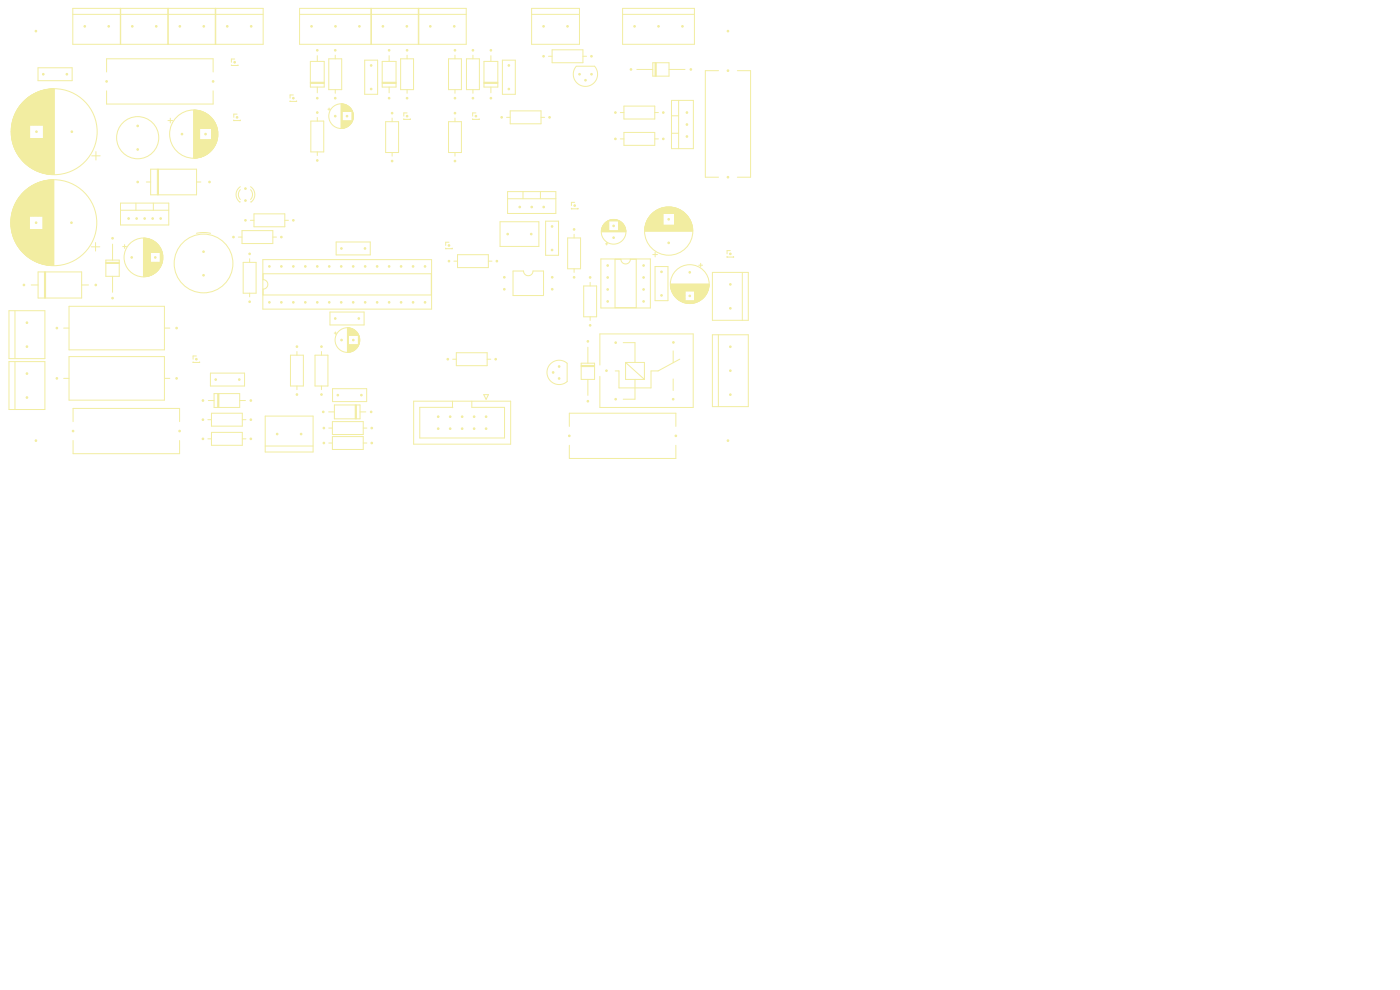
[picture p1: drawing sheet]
<svg xmlns="http://www.w3.org/2000/svg" width="297mm" height="210mm" viewBox="0 0 297 210" stroke-linecap="round" stroke-linejoin="round" font-family="sans-serif">
<g fill="none" stroke="#f2eda1" stroke-width=".21">
<path d="M7.1 20v6.5M7.2 19.9v6.6M7.3 19.9v6.6M7.4 19.8v6.7M7.5 19.8v6.7M7.6 19.7v6.8M7.7 19.7v6.8M7.8 19.7v6.8M7.8 19.6v6.9M7.9 19.6v6.9M8 19.6v6.9M8 19.5v7"/>
<path d="M8.1 14.4h7.2v2.7h-7.2zM8.1 19.5v7M8.2 19.5v7M8.3 19.4v7.1M8.4 19.4v7.1M8.5 19.4v7.1M8.6 19.3v7.2M8.7 19.3v7.2M8.8 19.3v7.2M8.8 19.2v7.3M8.9 19.2v7.3M9 19.2v7.3"/>
<path d="M9.1 19.2v7.3M9.2 19.2v7.3M9.2 19.1v17.6M9.3 19.1v17.7M9.4 19.1v17.7M9.5 19.1v17.7M9.6 19.1v17.7M9.6 19v17.8M9.7 19v17.8M9.8 19v17.9M9.9 19v17.9M10 19v17.9"/>
<path d="M10.1 19v17.9M10.2 18.9v18M10.3 18.9v18M10.4 18.9v18.1M10.5 18.9v18.1M10.6 18.9v18.1M10.7 18.9v18.1M10.8 18.9v18.1M10.9 18.9v18.1M11 18.9v18.1M11.1 18.9v18.1M11.2 18.9v18.1"/>
<path d="M11.3 18.9v18.1M11.4 18.9v18.1M11.5 18.9v18.1M15.4 1.8h40.4v7.6h-40.4zM15.4 3h40.4M22.6 15.3v-2.8h22.6v2.8M22.6 19.3v2.8h22.6v-2.8M25.5 1.8v7.6M25.6 1.8v7.6M35.6 1.8v7.6M35.7 1.8v7.6M45.7 1.8v7.6"/>
<path d="M45.8 1.8v7.6M49.1 13.8v.1h1.4v-.1M49.8 12.5h-.7v.7M63.6 1.8h35.3v7.6h-35.3zM63.6 3h35.3M65.8 13h3v5.5h-3zM65.8 17.4h3M65.8 17.6h3M65.8 17.7h3M67.3 11.8v1.2M67.3 18.5v1.2M69.7 12.5h2.8v6.5h-2.8z"/>
<path d="M71.1 11.7v.8M71.1 19v.8M77.4 12.8h2.7v7.2h-2.7zM78.7 1.8v7.6M78.8 1.8v7.6M81.1 17.4h2.9M81.1 17.6h2.9M81.1 17.7h2.9M81.1 13h2.9v5.5h-2.9zM82.5 11.8v1.2M82.5 18.5v1.2M85 12.5h2.7v6.5h-2.7z"/>
<path d="M86.4 11.7v.8M86.4 19v.8M88.7 1.8v7.6M88.8 1.8v7.6M95.1 12.5h2.8v6.5h-2.8zM96.5 11.7v.8M96.5 19v.8M99 12.5h2.7v6.5h-2.7zM100.3 11.7v.8M100.3 19v.8M102.7 17.4h2.9M102.7 17.6h2.9"/>
<path d="M102.7 17.7h2.9M102.7 13h2.9v5.5h-2.9zM104.1 11.8v1.2M104.1 18.5v1.2M106.6 12.8h2.7v7.2h-2.7zM112.8 1.8h10.1v7.6h-10.1zM112.8 3h10.1M116.4 11.9h.7M117.1 10.6h6.6v2.7h-6.6zM122.3 14h3.8a2.58 2.58 0 0 1-.1 3.6 2.58 2.58 0 0 1-3.6 0 2.58 2.58 0 0 1-.2-3.5M123.7 11.9h.7M132.1 1.8h15.2v7.6h-15.2z"/>
<path d="M132.1 3h15.2M135.1 14.7h3.4M138.5 13.3h3.4v2.9h-3.4zM139 13.3v2.9M139.1 13.3v2.9M139.2 13.3v2.9M141.9 14.7h3.4M152.4 15h-2.8v22.6h2.8M156.4 15h2.8v22.6h-2.8M2.4 27.1v1.7M2.5 26.8v2.3M2.5 26.5v2.9"/>
<path d="M2.6 26.1v3.7M2.6 25.9v4.1M2.7 25.7v4.4M2.7 25.4v5M2.8 25.3v5.3M2.8 25.2v5.5M2.9 24.9v6M2.9 24.8v6.2M3 24.7v6.5M3 24.6v6.7M3.1 24.4v7.1M3.1 24.3v7.2"/>
<path d="M3.2 24.2v7.4M3.3 24.1v7.7M3.3 24v7.9M3.3 23.9v8.1M3.4 23.8v8.3M3.4 23.7v8.5M3.5 23.6v8.7M3.6 23.5v8.9M3.6 23.4v9.1M3.6 23.3v9.3M3.7 23.2v9.5M3.8 23.1v9.7"/>
<path d="M3.9 22.9v10M3.9 22.9v10.1M4 22.8v10.3M4 22.7v10.5M4.1 22.6v10.6M4.1 22.6v10.7M4.2 22.5v10.9M4.2 22.4v11M4.3 22.4v11.1M4.4 22.3v11.3M4.4 22.2v11.4M4.4 22.2v11.5"/>
<path d="M4.5 22.1v11.7M4.6 22v11.8M4.6 22v11.9M4.7 21.9v12.1M4.8 21.8v12.3M4.8 21.7v12.5M4.9 21.7v12.5M4.9 21.6v12.6M5 21.6v12.7M5 21.5v12.9M5.1 21.5v12.9M5.2 21.4v13.1"/>
<path d="M5.2 21.3v13.3M5.3 21.3v13.3M5.4 21.2v13.5M5.5 21.1v13.7M5.6 21v13.8M5.6 21v13.9M5.7 20.9v14M5.7 20.9v14.1M5.8 20.9v14.1M5.8 20.8v14.3M5.9 20.8v14.3M5.9 40v14.5"/>
<path d="M6 20.7v14.5M6 39.9v14.7M6.1 39.9v14.7M6.1 20.6v14.7M6.2 20.6v14.7M6.2 39.8v14.9M6.2 20.5v14.8M6.2 20.5v14.9M6.3 39.8v6M6.3 20.5v14.9M6.3 39.7v6.1M6.4 20.4v6.1"/>
<path d="M6.4 29.4v6M6.4 39.7v6.1M6.4 29.4v6.1M6.4 29.4l.1 6.1M6.5 20.4v6.1M6.5 39.6v6.2M6.5 20.3v6.2M6.5 29.4v6.2M6.6 20.3v6.2M6.6 29.4v6.2M6.6 39.6v6.2M6.6 20.2v6.3"/>
<path d="M6.7 39.5v6.3M6.7 20.2v6.3M6.7 29.4v6.3M6.8 29.4v6.3M6.8 20.2v6.3M6.8 39.4v6.4M6.8 20.1v6.4M6.8 29.4v6.4M6.9 39.4v6.4M6.9 20.1v6.4M6.9 29.4v6.4M6.9 29.4l.1 6.4"/>
<path d="M7 20.1v6.4M7 39.3v6.5M7 20v6.5M7 29.4v6.4M7 29.4v6.5M7.1 39.3v6.5M7.1 29.4v6.5M7.1 39.2v6.6M7.2 29.4v6.5M7.2 39.2v6.6M7.2 29.4v6.6M7.2 29.4l.1 6.6"/>
<path d="M7.3 39.1v6.7M7.3 29.4v6.6M7.4 29.4v6.6M7.4 39.1v6.7M7.4 29.4v6.7M7.5 39.1v6.7M7.5 29.4v6.7M7.5 39v6.8M7.6 29.4v6.8M7.6 39v6.8M7.7 39v6.8M7.7 29.4v6.8"/>
<path d="M7.7 29.4l.1 6.8M7.7 38.9v6.9M7.8 29.4v6.8M7.8 38.9v6.9M7.8 29.4v6.9M7.9 38.9v6.9M7.9 29.4v6.9M7.9 29.4l.1 6.9M8 38.8v7M8 29.4v6.9M8.1 38.8v7M8.1 29.4v7"/>
<path d="M8.2 29.4v7M8.2 38.8v7M8.2 38.7v7.1M8.2 29.4l.1 7M8.3 38.7v7.1M8.3 29.4v7.1M8.4 29.4v7.1M8.4 38.7v7.1M8.5 38.7v7.1M8.5 29.4v7.1M8.5 38.6v7.2M8.6 29.4v7.2"/>
<path d="M8.6 38.6v7.2M8.7 38.6v7.2M8.7 29.4v7.2M8.7 29.4l.1 7.2M8.8 38.6v7.2M8.8 29.4v7.2M8.8 38.5v7.3M8.9 38.5v7.3M8.9 29.4v7.3M9 29.4v7.3M9 38.5v7.3M9 29.4l.1 7.3"/>
<path d="M9.1 38.5v7.3M9.1 29.4v7.3M9.1 38.5v17.5M9.2 29.4v7.3M9.2 38.4v17.6M9.3 38.4v17.7M9.4 38.4v17.7M9.5 38.4v17.7M9.6 38.4v17.7M9.6 38.3v17.8M9.7 38.3v17.9M9.8 38.3v17.9"/>
<path d="M9.9 38.3v17.9M10 38.3v17.9M10.1 38.3v17.9M10.2 38.2v18M10.3 38.2v18.1M10.4 38.2v18.1M10.5 38.2v18.1M10.6 38.2v18.1M10.7 38.2v18.1M10.8 38.2v18.1M10.9 38.2v18.1M11 38.2v18.1"/>
<path d="M11.1 38.2v18.1M11.2 38.2v18.1M11.3 38.2v18.1M11.4 38.2v18.1M19.4 33.1h1.8M20.3 32.2v1.8M31 38.6h1M32 35.9h9.7v5.4h-9.7zM33.4 35.9v5.4M33.5 35.9v5.4M33.6 35.9v5.4M35.6 25.6h1"/>
<path d="M36.1 25.1v1M41.1 23.4v10.1M41.2 23.4v10.1M41.3 23.4v10.1M41.4 23.4v10.1M41.5 23.4v10.1M41.6 23.4v10.1M41.7 23.4v10.1M41.7 38.6h.9M41.8 23.4v10.1M41.9 23.4v10.1M42 23.4v10.1"/>
<path d="M42.1 23.5v9.9M42.2 23.5v9.9M42.3 23.5v9.9M42.4 23.5v3.7M42.4 29.7v3.7M42.5 23.6v3.6M42.5 29.7v3.6M42.6 23.6v3.6M42.6 29.7v3.6M42.7 23.6v3.6M42.7 29.7v3.6M42.8 23.7v3.5"/>
<path d="M42.8 29.7v3.5M42.9 29.7l-.1 3.5M42.9 23.7v3.5M42.9 29.7v3.5M43 23.7v3.5M43 29.7v3.5M43.1 23.8v3.4M43.1 29.7v3.4M43.2 29.7l-.1 3.4M43.2 23.8v3.4M43.2 29.7v3.4M43.3 23.8v3.4"/>
<path d="M43.3 29.7v3.4M43.3 23.9v3.3M43.3 29.7v3.3M43.4 23.9v3.3M43.4 29.7v3.3M43.5 23.9v3.3M43.5 29.7v3.3M43.5 24v3.2M43.5 29.7v3.2M43.6 24v3.2M43.6 29.7v3.2M43.7 29.7l-.1 3.2"/>
<path d="M43.7 24.1v3.1M43.7 29.7v3.1M43.8 24.1v3.1M43.8 29.7v3.1M43.9 24.2v3M43.9 29.7v3M44 29.7l-.1 3M44 24.3v2.9M44 29.7v2.9M44.1 24.3v2.9M44.1 29.7v2.9M44.2 24.4v2.8"/>
<path d="M44.2 29.7v2.8M44.3 24.5v2.7M44.3 29.7v2.7M44.4 24.6v2.6M44.4 29.7v2.6M44.5 29.7l-.1 2.6M44.5 24.7v2.5M44.5 29.7v2.5M44.6 24.7v2.5M44.6 29.7v2.5M44.7 24.8v2.4M44.7 29.7v2.4"/>
<path d="M44.7 29.7v2.3M44.7 24.9v2.3M44.8 24.9v2.3M44.8 29.7v2.3M44.9 25v6.9M44.9 25.1v6.7M45 25.2v6.5M45.1 25.2v6.5M45.1 25.3v6.3M45.2 25.4v6.1M45.2 25.4v6M45.3 25.5v5.9"/>
<path d="M45.3 25.6v5.7M45.4 25.7v5.5M45.5 25.9v5.1M45.6 26v4.9M45.7 26.2v4.5M45.7 26.3v4.3M45.8 26.5v3.9M45.9 26.6v3.7M45.9 26.7v3.5M46 26.9v3.1M46 27.1v2.7M46.1 27.2v2.5"/>
<path d="M46.1 27.6v1.7M46.2 27.8v1.2M49.6 25.5v.1h1.4v-.1M50.3 24.2h-.7v.7M51 39.6a1.89 1.89 0 0 0 0 3.2M53.1 39.6a1.89 1.89 0 0 1 .1 3.2M61.5 21.4v.1h1.4v-.1M62.2 20.1h-.7v.7M65.9 25.7h2.8v6.5h-2.8zM67.3 24.9v.8M67.3 32.2v.8M69.6 23.2h.5"/>
<path d="M69.8 22.9v.5M72.4 22.1v5.1M72.5 22.1v5.1M72.6 22.1v1.5M72.6 25.7v1.5M72.7 22.1v1.5M72.7 25.7v1.5M72.8 22.1v1.5M72.8 25.7v1.5M72.9 25.7l-.1 1.5M72.9 22.1v1.5M72.9 25.7v1.5"/>
<path d="M73 22.1v1.5M73 25.7v1.4M73.1 22.2v1.4M73.1 25.7v1.4M73.2 22.2v1.4M73.2 25.7v1.4M73.3 22.2v1.4M73.3 25.7v1.4M73.4 25.7l-.1 1.3M73.4 22.3v1.3M73.4 25.7v1.3M73.5 22.3v1.3"/>
<path d="M73.5 25.7v1.3M73.6 22.3v1.3M73.6 25.7v1.2M73.6 22.4v1.2M73.7 22.4v1.2M73.7 25.7v1.2M73.7 25.7v1.1M73.8 22.5v1.1M73.8 25.7v1.1M73.9 25.7l-.1 1.1M73.9 22.5v1.1M73.9 25.7v1"/>
<path d="M73.9 22.6v1M74 22.6v1M74 25.7v1M74.1 22.7v.9M74.1 25.7v.9M74.1 25.7v.8M74.2 22.8v.8M74.2 25.7v.8M74.3 22.9v.7M74.3 25.7v.7M74.4 25.7l-.1 .6M74.4 23v.6"/>
<path d="M74.4 25.7v.5M74.5 23.1v.5M74.5 25.7v.5M74.5 25.7v.4M74.6 23.3v.3M74.6 25.7v.3M74.7 23.4v2.5M74.7 23.5v2.2M74.8 23.6v2M74.8 23.7v1.9M74.9 24v1.3M74.9 24.1v1.1"/>
<path d="M75 24.4v.5M81.8 25.8h2.8v6.6h-2.8zM83.2 25v.8M83.2 32.4v.7M85.7 25.2v.1h1.4v-.1M86.4 24h-.7v.6M95.1 25.8h2.8v6.6h-2.8zM96.5 25v.8M96.5 32.4v.7M100.3 25.2v.1h1.4v-.1M101 24h-.7v.6M107.5 24.9h.7"/>
<path d="M108.2 23.5h6.6v2.8h-6.6zM114.8 24.9h.7M131.6 23.9h.8M131.6 29.5h.8M132.4 22.5h6.5v2.7h-6.5zM132.4 28.1h6.5v2.7h-6.5zM138.9 23.9h.8M138.9 29.5h.8M142.5 21.3h4.6v10.2h-4.6zM142.5 24.6h1.5M142.5 28.3h1.5M144 21.3v10.2"/>
<path d="M2.3 47.2v.1M2.3 46.4v1.7M2.4 45.8v2.9M2.5 45.6v3.3M2.5 45.4v3.7M2.6 45v4.4M2.6 44.9v4.7M2.7 44.7v5M2.7 44.6v5.3M2.8 44.4v5.7M2.8 44.2v6M2.9 44.1v6.3"/>
<path d="M2.9 43.9v6.7M3 43.8v6.9M3 43.7v7.1M3.1 43.5v7.4M3.1 43.5v7.5M3.2 43.4v7.7M3.3 43.2v8.1M3.3 43.1v8.3M3.4 42.9v8.7M3.5 42.8v8.9M3.6 42.6v9.3M3.7 42.5v9.5"/>
<path d="M3.7 42.4v9.7M3.8 42.3v9.9M3.8 42.2v10M3.9 42.1v10.3M4 42v10.5M4.1 41.9v10.7M4.1 41.8v10.8M4.1 41.8v10.9M4.2 41.7v11.1M4.3 41.6v11.3M4.4 41.5v11.5M4.4 41.4v11.6"/>
<path d="M4.5 41.4v11.7M4.5 41.3v11.9M4.6 41.3v11.9M4.6 41.2v12.1M4.7 41.1v12.3M4.8 41v12.5M4.9 40.9v12.6M4.9 40.9v12.7M5 40.8v12.9M5.1 40.7v13M5.1 40.7v13.1M5.2 40.6v13.3"/>
<path d="M5.3 40.6v13.3M5.3 40.5v13.5M5.4 40.5v13.5M5.4 40.4v13.7M5.5 40.4v13.7M5.5 40.3v13.9M5.6 40.3v13.9M5.6 40.2v14M5.7 40.2v14.1M5.7 40.1v14.2M5.8 40.1v14.3M5.9 40.1v14.3"/>
<path d="M6.3 48.7v6M6.3 48.7v6.1M6.4 48.7v6.1M6.5 48.7v6.2M6.6 48.7v6.2M6.6 48.7l.1 6.3M6.7 48.7v6.3M6.8 48.7v6.4M6.9 48.7v6.4M6.9 48.7l.1 6.5M7 48.7v6.5M7.1 48.7v6.5"/>
<path d="M7.1 48.7v6.6M7.2 48.7v6.6M7.3 48.7v6.6M7.3 48.7v6.7M7.4 48.7v6.7M7.4 48.7l.1 6.7M7.5 48.7v6.7M7.5 48.7v6.8M7.6 48.7v6.8M7.6 48.7l.1 6.8M7.7 48.7v6.8M7.8 48.7v6.9"/>
<path d="M7.9 48.7v6.9M7.9 48.7l.1 7M8 48.7v7M8.1 48.7v7M8.1 57.7h9.2v5.5h-9.2zM8.2 48.7v7M8.3 48.7v7.1M8.4 48.7v7.1M8.4 48.7l.1 7.1M8.5 48.7v7.1M8.5 48.7v7.2M8.6 48.7v7.2"/>
<path d="M8.7 48.7v7.2M8.7 48.7l.1 7.2M8.8 48.7v7.2M8.9 48.7v7.3M9 48.7v7.3M9.1 48.7v7.3M9.4 57.7v5.5M9.5 57.7v5.5M9.7 57.7v5.5M19.4 52.4h1.8M20.3 51.5v1.8M22.5 55.7h2.8"/>
<path d="M22.5 55.2h2.8v3.4h-2.8zM22.5 55.8h2.8M22.5 55.9h2.8M23.9 51.8v3.4M23.9 58.6v3.4M25.6 43.1h10.2v4.6h-10.2zM25.6 44.6h10.2M26 52.3h.8M26.4 51.9v.8M28.8 43.1v1.5M30.4 50.5v8.2M30.5 50.5v8.2"/>
<path d="M30.6 50.5v8.2M30.7 50.5v8.2M30.8 50.5v8.2M30.9 50.6v8.1M31 50.6v8.1M31.1 50.6v8M31.2 50.6v8M31.3 50.6v8M31.4 50.6v8M31.4 50.7v7.9M31.5 50.7v7.9M31.6 50.7v7.8"/>
<path d="M31.7 50.7v7.8M31.8 50.7v7.8M31.8 50.8v7.7M31.9 50.8v7.6M31.9 50.8v2.8M31.9 55.6v2.8M32 50.8v2.8M32 55.6v2.8M32 50.9v2.7M32.1 50.9v2.7M32.1 55.6v2.7M32.2 55.6l-.1 2.7"/>
<path d="M32.2 50.9v2.7M32.2 55.6v2.7M32.3 51v2.6M32.3 55.6v2.7M32.4 51v2.6M32.4 55.6v2.6M32.5 55.6l-.1 2.6M32.5 51.1v2.5M32.5 55.6v2.5M32.5 43.1v1.5M32.6 51.1v2.5M32.6 55.6v2.5"/>
<path d="M32.7 51.2v2.4M32.7 55.6v2.4M32.8 51.2v2.4M32.8 55.6v2.4M32.8 51.3v2.3M32.8 55.6v2.3M32.9 51.3v2.3M32.9 55.6v2.3M32.9 51.4v2.2M33 55.6l-.1 2.3M33 51.4v2.2M33 55.6v2.2"/>
<path d="M33 51.5v2.1M33.1 51.5v2.1M33.1 55.6v2.1M33.2 55.6l-.1 2.1M33.2 51.6v2M33.2 55.6v2M33.3 51.7v1.9M33.3 55.6v2M33.4 51.7v1.9M33.4 55.6v1.9M33.4 51.8v1.8M33.4 55.6v1.8"/>
<path d="M33.5 55.6l-.1 1.8M33.5 51.9v1.7M33.5 55.6v1.7M33.6 52v1.6M33.6 55.6v1.7M33.6 55.6v1.6M33.7 52.1v1.5M33.7 55.6v1.5M33.7 52.2v1.4M33.8 52.2v1.4M33.8 55.6v1.4M33.8 52.3v1.3"/>
<path d="M33.8 55.6v1.3M33.9 52.4v1.2M33.9 55.6v1.2M34 55.6l-.1 1.2M34 52.6v4M34.1 52.7v3.8M34.2 52.9v3.4M34.2 53v3.3M34.2 53.1v3.1M34.3 53.3v2.7M34.4 53.4v2.4M34.4 53.5v2.2"/>
<path d="M34.5 53.8v1.6M34.5 54.1v1M41.7 49.5l1.3-.2 1.7 .2M50.6 50.3h.7M51 40.2a1.5 1.5 0 0 0 0 2.1M51.3 48.9h6.6v2.8h-6.6zM51.6 55.7h2.7v6.5h-2.7zM53 54.9v.8M53.1 46.7h.8M53.1 40.2a1.5 1.5 0 0 1 .1 2.1M53.9 45.4h6.5v2.7h-6.5zM55.8 55.1h35.8v10.5h-35.8z"/>
<path d="M55.8 58.1h35.7v4.5h-35.7v-1.3a1 1 0 0 0 1-1 1 1 0 0 0-1-1zM57.9 50.3h.8M60.4 46.7h.8M71.3 51.3h7.3v2.8h-7.3zM94.6 52.6v.2h1.3v-.2M95.2 51.4h-.6v.7M96.3 55.4h.8M97.1 54h6.5v2.8h-6.5zM103.6 55.4h.8M106.1 47h8.2v5.3h-8.2zM107.7 40.6h10.2v4.7h-10.2zM107.7 42.2h10.2"/>
<path d="M108.8 57.5h2.3a1 1 0 0 0 1 1 1 1 0 0 0 1-1h2.2v5.2h-6.5zM111 40.6v1.6M114.7 40.6v1.6M115.7 46.9h2.8v7.3h-2.8zM120.4 50.5h2.8v6.5h-2.8zM121.2 44.2v.1h1.4v-.1M121.8 49.7v.8M121.8 57v.8M121.9 42.9h-.7v.7M125.2 59.9v.8M127.5 54.9h10.5v10.4h-10.5zM127.6 49.1h5.2"/>
<path d="M127.6 49.2h5.2M127.6 49h5.2M127.6 49h5.1M127.6 48.9h1.5M127.6 48.8h1.5M127.6 48.7h1.5M127.6 48.6h1.5M127.7 48.6h1.4M127.7 48.5h1.4M127.7 48.4h1.4M127.7 48.3h1.4M127.8 48.2h1.3"/>
<path d="M127.8 48.1h1.3M127.8 48h1.3M127.9 48h1.2M127.9 47.9h1.2M128 47.8h1.1M128 47.7h1.1M128.1 47.7h1M128.1 47.6h1M128.2 47.5h.9M128.3 47.4h.8M128.3 47.3h.8M128.4 47.2h.7"/>
<path d="M128.5 51.7h.4M128.5 47.2h.6M128.6 47.1h.5M128.7 47h.4M128.7 51.5v.5M128.9 46.9h.2M129 46.8h2.4M129.2 46.8h2M129.3 46.7h1.8M129.4 46.7h1.6M129.7 46.6h1M129.9 46.6h.6"/>
<path d="M130.5 55h1.2a1 1 0 0 0 1 1 1 1 0 0 0 1-1h1.3v10.3h-4.5zM131.2 48.9h1.5M131.2 48.8h1.5M131.2 48.7h1.5M131.2 48.6h1.5M131.2 48.5h1.5M131.2 48.4h1.5M131.2 48.4h1.4M131.2 48.3h1.4M131.2 48.2l1.4 .1M131.2 48.2h1.4M131.2 48.1h1.3"/>
<path d="M131.2 48h1.3M131.2 47.9l1.3 .1M131.2 47.9h1.2M131.2 47.8h1.2M131.2 47.7h1.1M131.2 47.6h1.1M131.2 47.6h1M131.2 47.5h1M131.2 47.4l.9 .1M131.2 47.4h.9M131.2 47.4h.8M131.2 47.3h.8"/>
<path d="M131.2 47.2h.7M131.2 47.1l.6 .1M131.2 47.1h.5M131.2 47h.5M131.2 47h.4M131.2 46.9h.3M131.2 46.9h.2M136.8 49h10.1M136.8 48.9h10.1M136.8 48.8h10.1M136.8 48.7h10.1M136.8 48.6h10.1"/>
<path d="M136.8 48.5h10.1M136.8 48.4h10.1M136.8 48.3h10.1M136.8 48.2h10.1M136.9 48.1h10M136.9 48.1h9.9M136.9 48h9.9M136.9 47.9h9.9M136.9 47.8h9.9M136.9 47.7h3.7M137 47.7h3.6M137 47.6h3.6"/>
<path d="M137 47.5h3.6M137 47.4h3.6M137.1 47.3h3.5M137.1 47.2h3.5M137.1 47.1h3.5M137.2 47.1h3.4M137.2 47h3.4M137.2 46.9h3.4M137.3 46.9h3.3M137.3 46.8h3.3M137.3 46.7h3.3M137.4 46.6h3.2"/>
<path d="M137.4 46.5h3.2M137.5 46.5h3.1M137.5 46.4h3.1M137.6 46.3h3M137.6 46.2h3M137.7 46.1h2.9M137.8 46h2.8M137.8 45.9h2.8M137.9 45.8h2.7M138 45.7h2.6M138.1 45.6h2.5M138.2 45.5h2.4"/>
<path d="M138.3 45.4h2.3M138.3 45.3h2.3M138.4 45.3h2.2M138.4 45.3h6.9M138.5 54h1M138.5 45.2h6.7M138.6 45.1h6.6M138.6 45.1h6.5M138.7 45h6.3M138.8 45h6.2M138.8 44.9h6.1M138.9 44.9h5.9"/>
<path d="M139 56.5h2.7v7.3h-2.7zM139 44.8h5.7M139 53.5v1M139.1 44.7h5.5M139.2 44.7h5.3M139.3 44.6h5.1M139.5 44.5h4.7M139.6 44.5h4.5M139.6 44.4h4.5M139.8 44.3h4.1M139.9 44.3h3.9M140 44.3h3.7"/>
<path d="M140.2 44.2h3.3M140.3 44.1h3.1M140.5 44.1h2.7M140.8 44h2.1M141 44h1.7M141.3 43.9h1.2M143.1 47.7h3.7M143.1 47.6h3.6M143.1 47.5h3.6M143.1 47.4h3.6M143.1 47.3l3.6 .1M143.1 47.3h3.5"/>
<path d="M143.1 47.2h3.5M143.1 47.1h3.5M143.1 47.1h3.4M143.1 47h3.4M143.1 46.9h3.4M143.1 46.8l3.4 .1M143.1 46.8h3.3M143.1 46.7h3.3M143.1 46.6h3.2M143.1 45.3h2.3M143.1 46.5h3.2M143.1 46.4h3.1"/>
<path d="M143.1 46.3l3.1 .1M143.1 46.3h3.1M143.1 46.3h3M143.1 46.2h3M143.1 46.1h3M143.1 46.1h2.9M143.1 46l2.9 .1M143.1 46h2.8M143.1 45.9h2.8M143.1 45.8h2.7M143.1 45.7h2.7M143.1 45.7h2.6"/>
<path d="M143.1 45.6h2.5M143.1 45.5l2.5 .1M143.1 45.5h2.4M143.1 45.4h2.4M143.1 45.3h2.2M148.2 56.3h.8M148.6 55.9v.8M151.1 57.8h7.6v10.1h-7.6zM154.2 54.4v.1h1.4v-.1M154.9 53.2h-.7v.6M157.5 57.8v10.1M1.9 65.9h7.6v10.2h-7.6z"/>
<path d="M1.9 76.7h7.6v10.2h-7.6zM3.2 65.9v10.2M3.2 76.7v10.2M6.6 60.5h1.5M13.5 69.6h1.1M14.6 65h20.3v9.2h-20.3zM14.6 75.6h20.3v9.3h-20.3zM17.3 60.5h1.5M34.9 69.6h1.1M41 76.8v.1h1.4v-.1M41.7 75.5h-.7v.7M44.6 79.1h7.3v2.8h-7.3z"/>
<path d="M53 62.2v.8M61.6 75.3h2.8v6.6h-2.8zM63 74.6v.7M66.8 75.3h2.8v6.6h-2.8zM68.2 74.6v.7M70 66.2h7.2v2.7h-7.2zM70.9 70.7h.5M71.2 70.4v.5M73.7 69.6v5.1M73.8 69.6v5.1M73.9 69.6v5.1M73.9 69.6v1.5"/>
<path d="M73.9 73.2v1.5M74 69.6v1.5M74 73.2v1.5M74.1 73.2l-.1 1.5M74.1 69.6v1.5M74.1 73.2v1.5M74.2 69.6v1.5M74.2 73.2v1.5M74.3 73.2l-.1 1.5M74.3 69.6v1.5M74.3 73.2v1.4M74.4 69.6v1.5"/>
<path d="M74.4 73.2v1.4M74.5 69.7v1.4M74.5 73.2v1.4M74.6 73.2l-.1 1.4M74.6 69.7v1.4M74.6 73.2v1.4M74.7 69.7v1.4M74.7 73.2v1.3M74.7 69.8v1.3M74.8 69.8v1.3M74.8 73.2v1.3M74.9 69.8v1.3"/>
<path d="M74.9 73.2v1.2M74.9 69.9v1.2M75 69.9v1.2M75 73.2v1.2M75.1 73.2l-.1 1.2M75.1 70v1.1M75.1 73.2v1.1M75.2 70v1.1M75.2 73.2v1.1M75.3 70.1v1M75.3 73.2v1M75.4 73.2l-.1 .9"/>
<path d="M75.4 70.2v.9M75.4 73.2v.9M75.5 70.2v.9M75.5 73.2v.8M75.5 70.3v.8M75.6 70.4v.7M75.6 73.2v.7M75.7 70.4v.7M75.7 73.2v.6M75.7 70.5v.6M75.7 73.2v.5M75.8 70.6v.5"/>
<path d="M75.8 73.2v.5M75.9 73.2l-.1 .4M75.9 70.8v.3M75.9 73.2v.3M76 70.9v2.5M76.1 71v2.2M76.1 71.1v2M76.1 71.2v1.9M76.2 71.5v1.3M76.3 71.6v1.1M76.3 71.9v.5M96 76.2h.8"/>
<path d="M96.8 74.8h6.5v2.8h-6.5zM103.3 76.2h.8M120.3 77a2.58 2.58 0 0 0-3.6 .2 2.58 2.58 0 0 0 .1 3.6 2.58 2.58 0 0 0 3.5 .1v-3.8M123.3 77h2.8v3.5h-2.8zM123.3 77.5h2.8M123.3 77.6h2.8M123.3 77.8h2.8M123.8 60.7h2.8v6.5h-2.8zM124.7 73.7v3.3M125.2 67.2v.8M127.3 77.4v-6.6h19.8v15.6h-19.8v-6.6M132.2 72.7h2.5v4.2"/>
<path d="M132.7 76.9v3.6h4M132.7 76.9h4v3.6M132.7 76.9l4 3.6M142.2 60.3h8.2M142.3 60.4h8.1M142.3 60.5h8.1M142.3 60.6h8.1M142.3 60.7h8.1M142.3 60.8h8.1M142.3 60.9h8.1M142.3 61h8M142.3 61.1h8"/>
<path d="M142.3 61.2h8M142.4 61.2h7.9M142.4 61.3h7.9M142.4 61.4h7.9M142.4 61.5h7.8M142.5 61.6h7.7M142.5 61.7h7.7M142.5 61.8h2.8M142.6 61.8h2.7M142.6 61.9h2.7M142.6 62h2.7M142.7 62.1h2.6"/>
<path d="M142.7 62.2h2.6M142.8 62.3h2.5M142.8 74.4v2.5M142.8 62.4h2.5M142.9 62.4h2.4M142.9 62.5h2.4M143 62.6h2.3M143 62.7h2.3M143.1 62.8h2.2M143.2 62.9h2.1M143.2 63h2.1M143.3 63h2"/>
<path d="M143.3 63.1h2M143.4 63.1h1.9M143.4 63.2h1.9M143.5 63.2h1.8M143.5 63.3h1.8M143.6 63.3h1.7M143.7 63.4h1.6M143.8 63.5h1.5M143.9 63.6h1.4M144 63.6h1.3M144 63.7h1.3M144.2 63.8h1.1"/>
<path d="M144.2 76.2l-4.6 2.5h-1.5v3.6h-6.8v-3.6h-.8M144.3 63.8h4.1M144.4 63.9h3.8M144.5 64h3.6M144.6 64h3.5M144.8 64.1h3.1M144.9 64.1h2.9M145 64.2h2.7M145.2 64.2h2.2M145.4 64.3h1.9M145.6 64.3h1.5M147.4 63.2h1.8"/>
<path d="M147.4 63.8h1M147.4 61.8h2.7M147.4 62h2.7M147.4 62h2.6M147.4 62.1h2.6M147.4 62.2h2.6M147.4 62.3h2.5M147.4 62.4h2.4M147.4 62.5h2.4M147.4 62.6h2.3M147.4 62.8h2.2M147.4 62.8h2.1"/>
<path d="M147.4 62.9h2.1M147.4 63h2M147.4 63.1h1.9M147.4 63.3h1.7M147.4 63.4h1.6M147.4 63.4h1.5M147.4 63.5h1.5M147.4 63.6h1.3M147.4 63.8h1.1M148.6 63.7h-1.2M148.8 63.5l-1.4 .1M149.1 63.3l-1.7 .1"/>
<path d="M149.2 63.2h-1.8M149.4 63h-2M149.5 62.8l-2.1 .1M149.6 62.7h-2.2M149.7 62.5l-2.3 .1M149.8 62.4h-2.4M149.9 62.2h-2.5M150 62l-2.6 .1M150.1 61.9h-2.7M151.1 71h7.6v15.3h-7.6zM152.4 71v15.3M13.5 80.3h1.1"/>
<path d="M15.5 89.4v-2.8h22.6v2.8M15.5 93.4v2.8h22.6v-2.8M34.9 80.3h1.1M44.1 89h.8M44.1 93.1h.8M44.2 85h1.2M44.9 87.7h6.5v2.7h-6.5zM44.9 91.7h6.5v2.8h-6.5zM45.4 83.5h5.5v2.9h-5.5zM46.2 83.5v2.9M46.3 83.5v2.9M46.4 83.5v2.9"/>
<path d="M50.9 85h1.2M51.4 89h.8M51.4 93.1h.8M56.3 88.3h10.1v7.6h-10.1zM56.3 94.6h10.1M63 81.9v.8M68.2 81.9v.8M69.7 87.4h1.2M69.7 94h.8M69.7 90.8h.8M70.5 89.4h6.6v2.8h-6.6zM70.5 92.6h6.6v2.8h-6.6z"/>
<path d="M70.5 82.4h7.3v2.8h-7.3zM70.9 85.9h5.5v2.9h-5.5zM75.4 85.9v2.9M75.5 85.9v2.9M75.6 85.9v2.9M76.4 87.4h1.2M77.1 94h.7M77.1 90.8h.7M87.8 85.1h20.5v9.1h-20.5zM96 85.1v1.3h-6.9v6.5h17.9v-6.5h-6.9v-1.3M102.6 83.7h1l-.5 1zM120.8 90.5v-2.8h22.6v2.8"/>
<path d="M120.8 94.5v2.8h22.6v-2.8M124.7 80.5v3.4M134.7 80.5v4.2h-2.5M142.8 80.4v2.4"/>
<circle cx="11.5" cy="27.9" r="9.1"/>
<circle cx="29.2" cy="29.2" r="4.5"/>
<circle cx="41.1" cy="28.4" r="5.1"/>
<circle cx="72.4" cy="24.6" r="2.62"/>
<circle cx="11.4" cy="47.2" r="9.1"/>
<circle cx="30.4" cy="54.6" r="4.1"/>
<circle cx="43.2" cy="55.9" r="6.2"/>
<circle cx="130.2" cy="49.2" r="2.62"/>
<circle cx="141.9" cy="49" r="5.1"/>
<circle cx="73.7" cy="72.1" r="2.62"/>
<circle cx="146.3" cy="60.3" r="4.1"/>
</g>
<g fill="#f2eda1" stroke="#f2eda1" stroke-width=".21">
<circle cx="96" cy="86.4" r=".06"/>
<circle cx="7.6" cy="93.5" r=".17"/>
<circle cx="5.1" cy="60.5" r=".17"/>
<circle cx="20.3" cy="60.5" r=".17"/>
<circle cx="49.8" cy="13.2" r=".17"/>
<circle cx="77.4" cy="52.7" r=".17"/>
<circle cx="72.4" cy="52.7" r=".17"/>
<circle cx="50.3" cy="24.9" r=".17"/>
<circle cx="43.2" cy="53.4" r=".17"/>
<circle cx="43.2" cy="58.4" r=".17"/>
<circle cx="124.7" cy="72.4" r=".17"/>
<circle cx="124.7" cy="85.1" r=".17"/>
<circle cx="154.4" cy="6.6" r=".17"/>
<circle cx="38.6" cy="28.4" r=".17"/>
<circle cx="43.6" cy="28.4" r=".17"/>
<circle cx="52.1" cy="42.5" r=".17"/>
<circle cx="52.1" cy="40" r=".17"/>
<circle cx="144.8" cy="5.6" r=".17"/>
<circle cx="139.7" cy="5.6" r=".17"/>
<circle cx="134.6" cy="5.6" r=".17"/>
<circle cx="96.5" cy="24" r=".17"/>
<circle cx="96.5" cy="34.2" r=".17"/>
<circle cx="68.7" cy="94" r=".17"/>
<circle cx="78.9" cy="94" r=".17"/>
<circle cx="53.2" cy="89" r=".17"/>
<circle cx="43.1" cy="89" r=".17"/>
<circle cx="130.6" cy="23.9" r=".17"/>
<circle cx="140.7" cy="23.9" r=".17"/>
<circle cx="86.4" cy="10.7" r=".17"/>
<circle cx="86.4" cy="20.8" r=".17"/>
<circle cx="67.3" cy="20.8" r=".17"/>
<circle cx="67.3" cy="10.7" r=".17"/>
<circle cx="130.2" cy="50.4" r=".17"/>
<circle cx="130.2" cy="47.9" r=".17"/>
<circle cx="67.3" cy="34" r=".17"/>
<circle cx="67.3" cy="23.9" r=".17"/>
<circle cx="140.3" cy="57.7" r=".17"/>
<circle cx="140.3" cy="62.7" r=".17"/>
<circle cx="121.8" cy="48.7" r=".17"/>
<circle cx="121.8" cy="58.8" r=".17"/>
<circle cx="82.5" cy="20.8" r=".17"/>
<circle cx="82.5" cy="10.7" r=".17"/>
<circle cx="107.7" cy="49.7" r=".17"/>
<circle cx="112.7" cy="49.7" r=".17"/>
<circle cx="107" cy="58.8" r=".17"/>
<circle cx="107" cy="61.4" r=".17"/>
<circle cx="117.1" cy="61.4" r=".17"/>
<circle cx="117.1" cy="58.8" r=".17"/>
<circle cx="22.6" cy="17.3" r=".17"/>
<circle cx="45.2" cy="17.3" r=".17"/>
<circle cx="101" cy="24.6" r=".17"/>
<circle cx="76.7" cy="83.8" r=".17"/>
<circle cx="71.7" cy="83.8" r=".17"/>
<circle cx="15.2" cy="47.2" r=".17"/>
<circle cx="7.7" cy="47.2" r=".17"/>
<circle cx="53" cy="53.8" r=".17"/>
<circle cx="53" cy="64" r=".17"/>
<circle cx="29.2" cy="31.7" r=".17"/>
<circle cx="29.2" cy="26.7" r=".17"/>
<circle cx="154.9" cy="73.6" r=".17"/>
<circle cx="154.9" cy="78.6" r=".17"/>
<circle cx="154.9" cy="83.7" r=".17"/>
<circle cx="15.2" cy="27.9" r=".17"/>
<circle cx="7.7" cy="27.9" r=".17"/>
<circle cx="45.8" cy="80.5" r=".17"/>
<circle cx="50.8" cy="80.5" r=".17"/>
<circle cx="52.1" cy="46.7" r=".17"/>
<circle cx="62.2" cy="46.7" r=".17"/>
<circle cx="5.7" cy="68.5" r=".17"/>
<circle cx="5.7" cy="73.5" r=".17"/>
<circle cx="140.7" cy="29.5" r=".17"/>
<circle cx="130.6" cy="29.5" r=".17"/>
<circle cx="118.6" cy="80.3" r=".17"/>
<circle cx="117.3" cy="79" r=".17"/>
<circle cx="118.6" cy="77.7" r=".17"/>
<circle cx="141.9" cy="51.5" r=".17"/>
<circle cx="141.9" cy="46.5" r=".17"/>
<circle cx="78.7" cy="18.9" r=".17"/>
<circle cx="78.7" cy="13.9" r=".17"/>
<circle cx="154.4" cy="37.6" r=".17"/>
<circle cx="154.4" cy="15" r=".17"/>
<circle cx="110.3" cy="43.9" r=".17"/>
<circle cx="112.8" cy="43.9" r=".17"/>
<circle cx="115.3" cy="43.9" r=".17"/>
<circle cx="107.9" cy="18.9" r=".17"/>
<circle cx="107.9" cy="13.9" r=".17"/>
<circle cx="120.4" cy="5.6" r=".17"/>
<circle cx="115.3" cy="5.6" r=".17"/>
<circle cx="154.4" cy="93.5" r=".17"/>
<circle cx="145.7" cy="29" r=".18"/>
<circle cx="145.7" cy="26.4" r=".18"/>
<circle cx="145.7" cy="23.9" r=".18"/>
<circle cx="23.9" cy="50.5" r=".17"/>
<circle cx="23.9" cy="63.2" r=".17"/>
<circle cx="15.5" cy="91.4" r=".17"/>
<circle cx="38.1" cy="91.4" r=".17"/>
<circle cx="154.9" cy="65.4" r=".17"/>
<circle cx="154.9" cy="60.3" r=".17"/>
<circle cx="125.2" cy="58.9" r=".17"/>
<circle cx="125.2" cy="69" r=".17"/>
<circle cx="14.2" cy="15.7" r=".17"/>
<circle cx="9.2" cy="15.7" r=".17"/>
<circle cx="27.3" cy="46.4" r=".17"/>
<circle cx="29" cy="46.4" r=".17"/>
<circle cx="30.7" cy="46.4" r=".17"/>
<circle cx="32.4" cy="46.4" r=".17"/>
<circle cx="34.1" cy="46.4" r=".17"/>
<circle cx="106.4" cy="24.9" r=".17"/>
<circle cx="116.6" cy="24.9" r=".17"/>
<circle cx="115.3" cy="11.9" r=".17"/>
<circle cx="125.5" cy="11.9" r=".17"/>
<circle cx="78.7" cy="87.4" r=".17"/>
<circle cx="68.6" cy="87.4" r=".17"/>
<circle cx="133.9" cy="14.7" r=".17"/>
<circle cx="146.6" cy="14.7" r=".17"/>
<circle cx="104.1" cy="20.8" r=".17"/>
<circle cx="104.1" cy="10.7" r=".17"/>
<circle cx="5.7" cy="79.2" r=".17"/>
<circle cx="5.7" cy="84.3" r=".17"/>
<circle cx="96.5" cy="10.7" r=".17"/>
<circle cx="96.5" cy="20.8" r=".17"/>
<circle cx="128.7" cy="78.6" r=".18"/>
<circle cx="130.6" cy="84.7" r=".18"/>
<circle cx="142.8" cy="84.7" r=".18"/>
<circle cx="142.9" cy="72.6" r=".17"/>
<circle cx="130.6" cy="72.7" r=".18"/>
<circle cx="146.3" cy="57.8" r=".17"/>
<circle cx="146.3" cy="62.8" r=".17"/>
<circle cx="121.9" cy="43.6" r=".17"/>
<circle cx="86.3" cy="5.6" r=".17"/>
<circle cx="81.2" cy="5.6" r=".17"/>
<circle cx="95.2" cy="55.4" r=".17"/>
<circle cx="105.4" cy="55.4" r=".17"/>
<circle cx="103.1" cy="88.4" r=".17"/>
<circle cx="103.1" cy="90.9" r=".17"/>
<circle cx="100.6" cy="88.4" r=".17"/>
<circle cx="100.6" cy="90.9" r=".17"/>
<circle cx="98" cy="88.4" r=".17"/>
<circle cx="98" cy="90.9" r=".17"/>
<circle cx="95.5" cy="88.4" r=".17"/>
<circle cx="95.5" cy="90.9" r=".17"/>
<circle cx="93" cy="88.4" r=".17"/>
<circle cx="93" cy="90.9" r=".17"/>
<circle cx="117.1" cy="48" r=".17"/>
<circle cx="117.1" cy="53" r=".17"/>
<circle cx="68.2" cy="83.7" r=".17"/>
<circle cx="68.2" cy="73.5" r=".17"/>
<circle cx="57.1" cy="64.1" r=".17"/>
<circle cx="59.7" cy="64.1" r=".17"/>
<circle cx="62.2" cy="64.1" r=".17"/>
<circle cx="64.8" cy="64.1" r=".17"/>
<circle cx="67.3" cy="64.1" r=".17"/>
<circle cx="69.8" cy="64.1" r=".17"/>
<circle cx="72.4" cy="64.1" r=".17"/>
<circle cx="74.9" cy="64.1" r=".17"/>
<circle cx="77.5" cy="64.1" r=".17"/>
<circle cx="80" cy="64.1" r=".17"/>
<circle cx="82.5" cy="64.1" r=".17"/>
<circle cx="85.1" cy="64.1" r=".17"/>
<circle cx="87.6" cy="64.1" r=".17"/>
<circle cx="90.2" cy="64.1" r=".17"/>
<circle cx="90.2" cy="56.5" r=".17"/>
<circle cx="87.6" cy="56.5" r=".17"/>
<circle cx="85.1" cy="56.5" r=".17"/>
<circle cx="82.5" cy="56.5" r=".17"/>
<circle cx="80" cy="56.5" r=".17"/>
<circle cx="77.5" cy="56.5" r=".17"/>
<circle cx="74.9" cy="56.5" r=".17"/>
<circle cx="72.4" cy="56.5" r=".17"/>
<circle cx="69.8" cy="56.5" r=".17"/>
<circle cx="67.3" cy="56.5" r=".17"/>
<circle cx="64.8" cy="56.5" r=".17"/>
<circle cx="62.2" cy="56.5" r=".17"/>
<circle cx="59.7" cy="56.5" r=".17"/>
<circle cx="57.1" cy="56.5" r=".17"/>
<circle cx="72.5" cy="72.1" r=".18"/>
<circle cx="75" cy="72.1" r=".17"/>
<circle cx="71.1" cy="24.6" r=".17"/>
<circle cx="73.6" cy="24.6" r=".17"/>
<circle cx="41.7" cy="76.2" r=".17"/>
<circle cx="100.3" cy="20.8" r=".17"/>
<circle cx="100.3" cy="10.7" r=".17"/>
<circle cx="128.9" cy="56.3" r=".18"/>
<circle cx="128.9" cy="58.9" r=".18"/>
<circle cx="128.9" cy="61.4" r=".18"/>
<circle cx="128.9" cy="63.9" r=".18"/>
<circle cx="136.5" cy="63.9" r=".18"/>
<circle cx="136.5" cy="61.4" r=".18"/>
<circle cx="136.5" cy="58.9" r=".18"/>
<circle cx="136.5" cy="56.3" r=".18"/>
<circle cx="63" cy="83.7" r=".17"/>
<circle cx="63" cy="73.5" r=".17"/>
<circle cx="29.2" cy="38.6" r=".17"/>
<circle cx="44.4" cy="38.6" r=".17"/>
<circle cx="96.4" cy="5.6" r=".17"/>
<circle cx="91.3" cy="5.6" r=".17"/>
<circle cx="76.3" cy="5.6" r=".17"/>
<circle cx="71.2" cy="5.6" r=".17"/>
<circle cx="66.1" cy="5.6" r=".17"/>
<circle cx="27.9" cy="54.6" r=".17"/>
<circle cx="32.9" cy="54.6" r=".17"/>
<circle cx="62.2" cy="20.8" r=".17"/>
<circle cx="83.2" cy="34.2" r=".17"/>
<circle cx="83.2" cy="24" r=".17"/>
<circle cx="43.2" cy="5.6" r=".17"/>
<circle cx="38.2" cy="5.6" r=".17"/>
<circle cx="154.9" cy="53.8" r=".17"/>
<circle cx="23.1" cy="5.6" r=".17"/>
<circle cx="18" cy="5.6" r=".17"/>
<circle cx="7.6" cy="6.6" r=".17"/>
<circle cx="33.1" cy="5.6" r=".17"/>
<circle cx="28.1" cy="5.6" r=".17"/>
<circle cx="53.2" cy="93.1" r=".17"/>
<circle cx="43.1" cy="93.1" r=".17"/>
<circle cx="95.2" cy="52.1" r=".17"/>
<circle cx="71.1" cy="67.6" r=".17"/>
<circle cx="76.1" cy="67.6" r=".17"/>
<circle cx="43.1" cy="85" r=".17"/>
<circle cx="53.2" cy="85" r=".17"/>
<circle cx="86.4" cy="24.6" r=".17"/>
<circle cx="71.1" cy="10.7" r=".17"/>
<circle cx="71.1" cy="20.8" r=".17"/>
<circle cx="125.5" cy="15.7" r=".18"/>
<circle cx="124.2" cy="17" r=".17"/>
<circle cx="122.9" cy="15.7" r=".18"/>
<circle cx="37.5" cy="80.3" r=".17"/>
<circle cx="12.1" cy="80.3" r=".17"/>
<circle cx="12.1" cy="69.6" r=".17"/>
<circle cx="37.5" cy="69.6" r=".17"/>
<circle cx="120.8" cy="92.5" r=".17"/>
<circle cx="143.4" cy="92.5" r=".17"/>
<circle cx="58.8" cy="92.1" r=".17"/>
<circle cx="63.9" cy="92.1" r=".17"/>
<circle cx="68.7" cy="90.8" r=".17"/>
<circle cx="78.9" cy="90.8" r=".17"/>
<circle cx="95" cy="76.2" r=".17"/>
<circle cx="105.2" cy="76.2" r=".17"/>
<circle cx="49.5" cy="50.3" r=".17"/>
<circle cx="59.7" cy="50.3" r=".17"/>
<circle cx="53.3" cy="5.6" r=".17"/>
<circle cx="48.2" cy="5.6" r=".17"/>
</g>
</svg>
